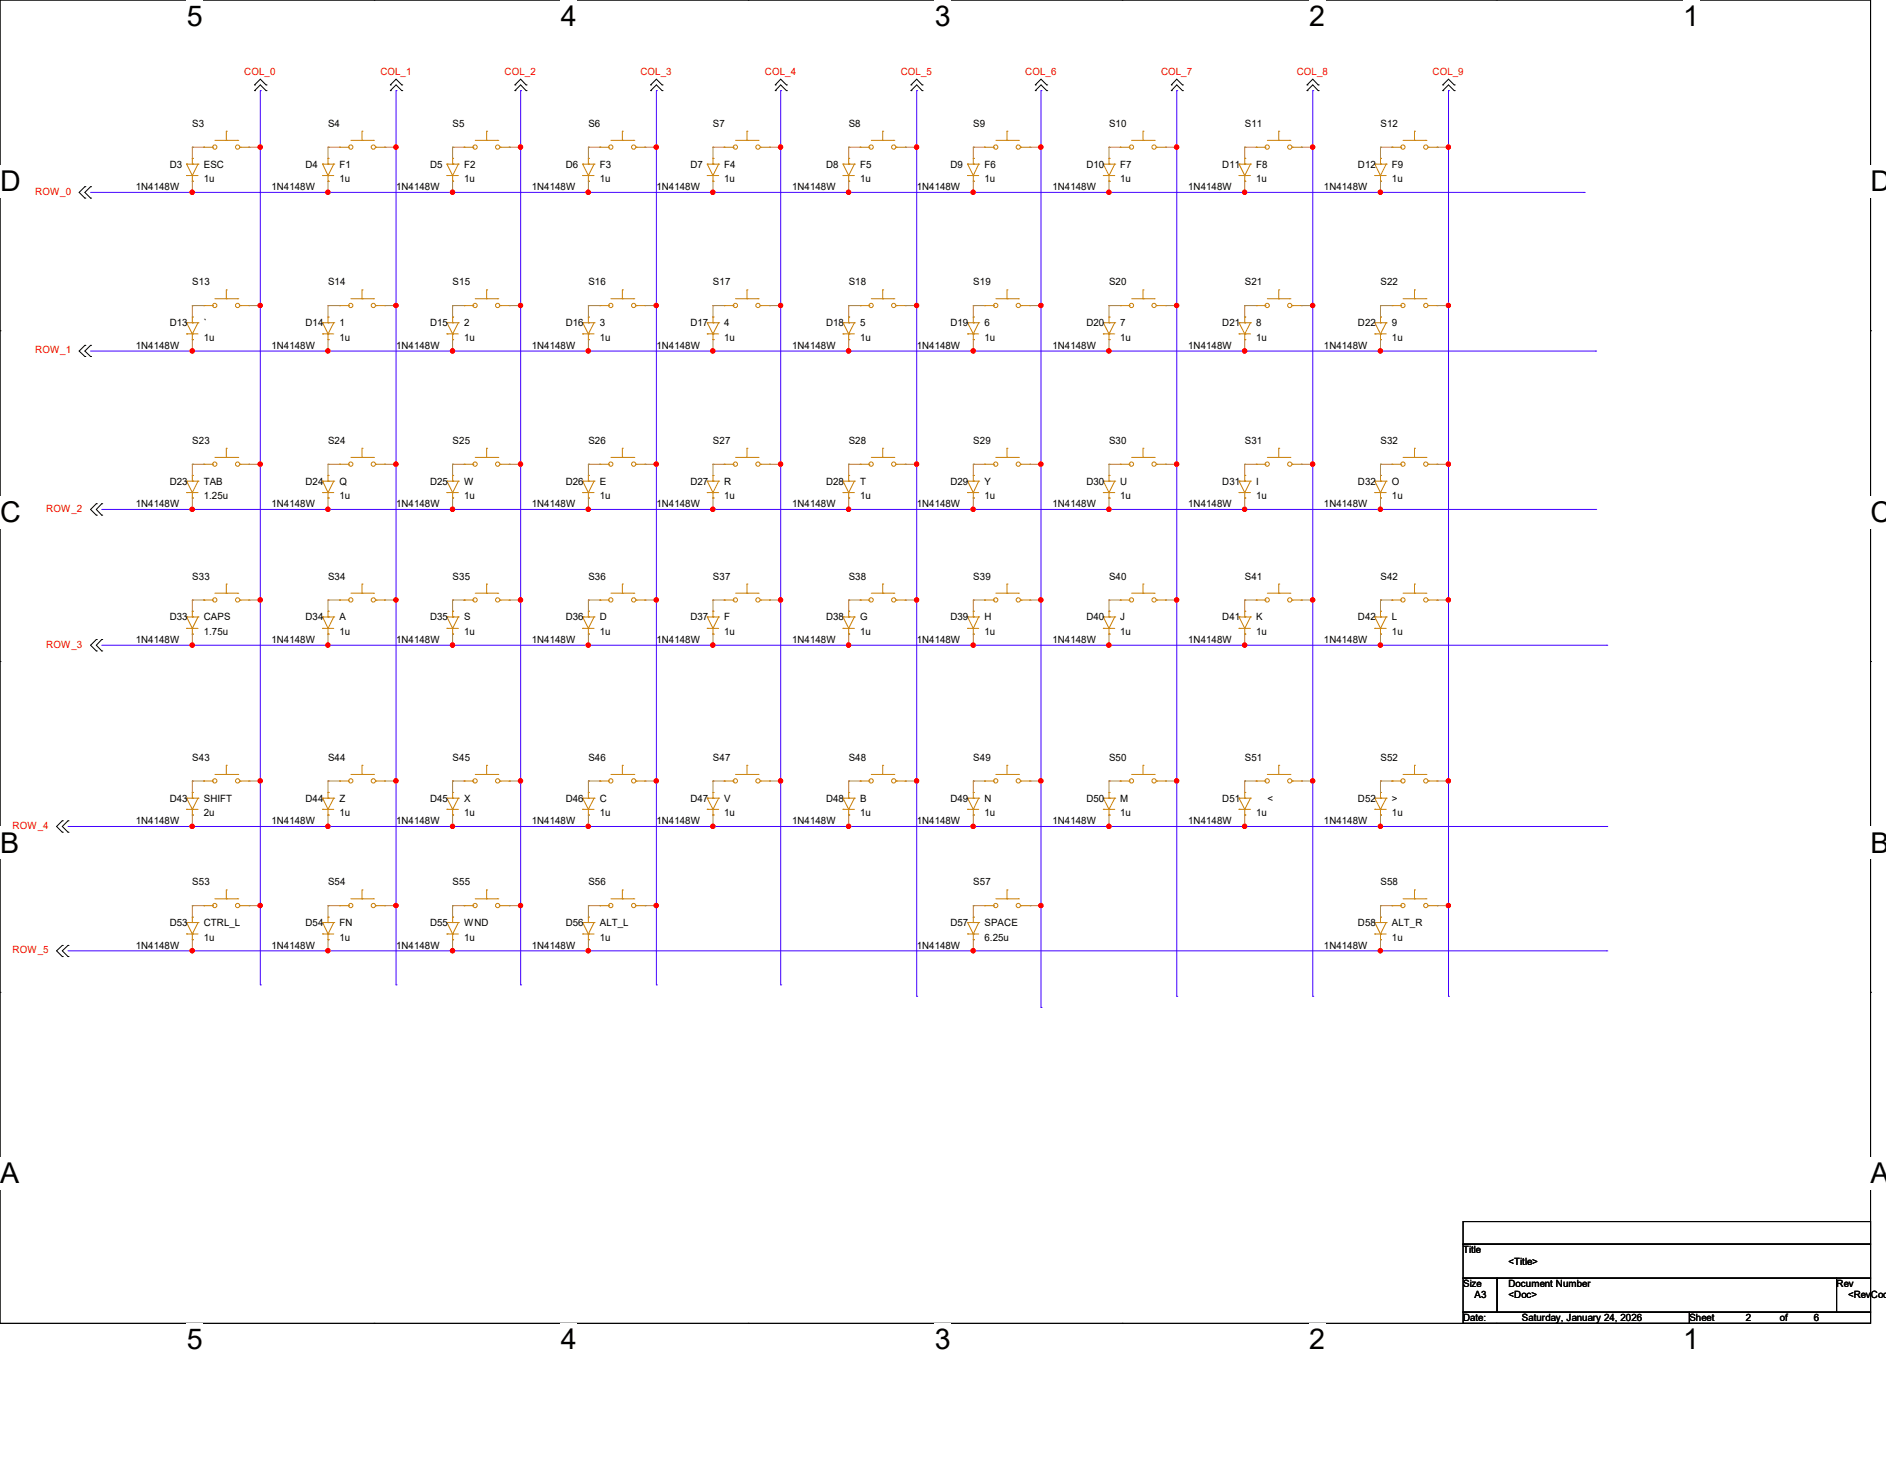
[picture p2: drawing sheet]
<svg xmlns="http://www.w3.org/2000/svg" width="279mm" height="216mm" viewBox="0 0 279 216" stroke-linecap="round" stroke-linejoin="round" font-family="sans-serif">
<defs><g id="words">
<g font-size="4.2">
<text x="27.7" y="3.8">5</text>
<text x="83.1" y="3.8">4</text>
<text x="138.5" y="3.8">3</text>
<text x="193.9" y="3.8">2</text>
<text x="249.3" y="3.8">1</text>
<text x="0" y="28.3">D</text>
<text x="277.1" y="28.3">D</text>
<text x="0" y="77.3">C</text>
<text x="277.1" y="77.3">C</text>
<text x="0" y="126.2">B</text>
<text x="277.1" y="126.2">B</text>
<text x="0" y="175.2">A</text>
<text x="277.1" y="175.2">A</text>
<text x="27.7" y="199.8">5</text>
<text x="83.1" y="199.8">4</text>
<text x="138.5" y="199.8">3</text>
<text x="193.9" y="199.8">2</text>
<text x="249.3" y="199.8">1</text>
</g>
<g font-size="1.5" fill="#f00">
<text x="36.2" y="11.1">COL_0</text>
<text x="56.3" y="11.1">COL_1</text>
<text x="74.8" y="11.1">COL_2</text>
<text x="94.9" y="11.1">COL_3</text>
<text x="113.3" y="11.1">COL_4</text>
<text x="133.4" y="11.1">COL_5</text>
<text x="151.9" y="11.1">COL_6</text>
<text x="172" y="11.1">COL_7</text>
<text x="192.1" y="11.1">COL_8</text>
<text x="212.2" y="11.1">COL_9</text>
<text x="5.2" y="28.8">ROW_0</text>
<text x="5.2" y="52.3">ROW_1</text>
<text x="6.9" y="75.8">ROW_2</text>
<text x="6.9" y="95.9">ROW_3</text>
<text x="1.9" y="122.7">ROW_4</text>
<text x="1.9" y="141.2">ROW_5</text>
</g>
<g font-size="1.5">
<text x="28.5" y="18.8">S3</text>
<text x="48.6" y="18.8">S4</text>
<text x="67.1" y="18.8">S5</text>
<text x="87.2" y="18.8">S6</text>
<text x="105.6" y="18.8">S7</text>
<text x="125.7" y="18.8">S8</text>
<text x="144.2" y="18.8">S9</text>
<text x="164.3" y="18.8">S10</text>
<text x="184.4" y="18.8">S11</text>
<text x="204.5" y="18.8">S12</text>
<text x="20.1" y="28.2">1N4148W</text>
<text x="25.1" y="24.8">D3</text>
<text x="30.2" y="24.8">ESC</text>
<text x="30.2" y="27">1u</text>
<text x="40.2" y="28.2">1N4148W</text>
<text x="45.3" y="24.8">D4</text>
<text x="50.3" y="24.8">F1</text>
<text x="50.3" y="27">1u</text>
<text x="58.7" y="28.2">1N4148W</text>
<text x="63.7" y="24.8">D5</text>
<text x="68.7" y="24.8">F2</text>
<text x="68.7" y="27">1u</text>
<text x="78.8" y="28.2">1N4148W</text>
<text x="83.8" y="24.8">D6</text>
<text x="88.9" y="24.8">F3</text>
<text x="88.9" y="27">1u</text>
<text x="97.2" y="28.2">1N4148W</text>
<text x="102.3" y="24.8">D7</text>
<text x="107.3" y="24.8">F4</text>
<text x="107.3" y="27">1u</text>
<text x="117.3" y="28.2">1N4148W</text>
<text x="122.4" y="24.8">D8</text>
<text x="127.4" y="24.8">F5</text>
<text x="127.4" y="27">1u</text>
<text x="135.8" y="28.2">1N4148W</text>
<text x="140.8" y="24.8">D9</text>
<text x="145.8" y="24.8">F6</text>
<text x="145.8" y="27">1u</text>
<text x="155.9" y="28.2">1N4148W</text>
<text x="161" y="24.8">D10</text>
<text x="165.9" y="24.8">F7</text>
<text x="165.9" y="27">1u</text>
<text x="176" y="28.2">1N4148W</text>
<text x="181.1" y="24.8">D11</text>
<text x="186.1" y="24.8">F8</text>
<text x="186.1" y="27">1u</text>
<text x="196.1" y="28.2">1N4148W</text>
<text x="201.2" y="24.8">D12</text>
<text x="206.2" y="24.8">F9</text>
<text x="206.2" y="27">1u</text>
<text x="28.5" y="42.2">S13</text>
<text x="48.6" y="42.2">S14</text>
<text x="67.1" y="42.2">S15</text>
<text x="87.2" y="42.2">S16</text>
<text x="105.6" y="42.2">S17</text>
<text x="125.7" y="42.2">S18</text>
<text x="144.2" y="42.2">S19</text>
<text x="164.3" y="42.2">S20</text>
<text x="184.4" y="42.2">S21</text>
<text x="204.5" y="42.2">S22</text>
<text x="20.1" y="51.6">1N4148W</text>
<text x="25.1" y="48.3">D13</text>
<text x="30.2" y="48.3">`</text>
<text x="30.2" y="50.5">1u</text>
<text x="40.2" y="51.6">1N4148W</text>
<text x="45.3" y="48.3">D14</text>
<text x="50.3" y="48.3">1</text>
<text x="50.3" y="50.5">1u</text>
<text x="58.7" y="51.6">1N4148W</text>
<text x="63.7" y="48.3">D15</text>
<text x="68.7" y="48.3">2</text>
<text x="68.7" y="50.5">1u</text>
<text x="78.8" y="51.6">1N4148W</text>
<text x="83.8" y="48.3">D16</text>
<text x="88.9" y="48.3">3</text>
<text x="88.9" y="50.5">1u</text>
<text x="97.2" y="51.6">1N4148W</text>
<text x="102.3" y="48.3">D17</text>
<text x="107.3" y="48.3">4</text>
<text x="107.3" y="50.5">1u</text>
<text x="117.3" y="51.6">1N4148W</text>
<text x="122.4" y="48.3">D18</text>
<text x="127.4" y="48.3">5</text>
<text x="127.4" y="50.5">1u</text>
<text x="135.8" y="51.6">1N4148W</text>
<text x="140.8" y="48.3">D19</text>
<text x="145.8" y="48.3">6</text>
<text x="145.8" y="50.5">1u</text>
<text x="155.9" y="51.6">1N4148W</text>
<text x="161" y="48.3">D20</text>
<text x="165.9" y="48.3">7</text>
<text x="165.9" y="50.5">1u</text>
<text x="176" y="51.6">1N4148W</text>
<text x="181.1" y="48.3">D21</text>
<text x="186.1" y="48.3">8</text>
<text x="186.1" y="50.5">1u</text>
<text x="196.1" y="51.6">1N4148W</text>
<text x="201.2" y="48.3">D22</text>
<text x="206.2" y="48.3">9</text>
<text x="206.2" y="50.5">1u</text>
<text x="28.5" y="65.7">S23</text>
<text x="48.6" y="65.7">S24</text>
<text x="67.1" y="65.7">S25</text>
<text x="87.2" y="65.7">S26</text>
<text x="105.6" y="65.7">S27</text>
<text x="125.7" y="65.7">S28</text>
<text x="144.2" y="65.7">S29</text>
<text x="164.3" y="65.7">S30</text>
<text x="184.4" y="65.7">S31</text>
<text x="204.5" y="65.7">S32</text>
<text x="25.1" y="71.8">D23</text>
<text x="30.2" y="71.8">TAB</text>
<text x="45.3" y="71.8">D24</text>
<text x="50.3" y="71.8">Q</text>
<text x="63.7" y="71.8">D25</text>
<text x="68.7" y="71.8">W</text>
<text x="83.8" y="71.8">D26</text>
<text x="88.9" y="71.8">E</text>
<text x="102.3" y="71.8">D27</text>
<text x="107.3" y="71.8">R</text>
<text x="122.4" y="71.8">D28</text>
<text x="127.4" y="71.8">T</text>
<text x="140.8" y="71.8">D29</text>
<text x="145.8" y="71.8">Y</text>
<text x="161" y="71.8">D30</text>
<text x="165.9" y="71.8">U</text>
<text x="181.1" y="71.8">D31</text>
<text x="186.1" y="71.8">I</text>
<text x="201.2" y="71.8">D32</text>
<text x="206.2" y="71.8">O</text>
<text x="20.1" y="75.1">1N4148W</text>
<text x="30.2" y="74">1.25u</text>
<text x="40.2" y="75.1">1N4148W</text>
<text x="50.3" y="74">1u</text>
<text x="58.7" y="75.1">1N4148W</text>
<text x="68.7" y="74">1u</text>
<text x="78.8" y="75.1">1N4148W</text>
<text x="88.9" y="74">1u</text>
<text x="97.2" y="75.1">1N4148W</text>
<text x="107.3" y="74">1u</text>
<text x="117.3" y="75.1">1N4148W</text>
<text x="127.4" y="74">1u</text>
<text x="135.8" y="75.1">1N4148W</text>
<text x="145.8" y="74">1u</text>
<text x="155.9" y="75.1">1N4148W</text>
<text x="165.9" y="74">1u</text>
<text x="176" y="75.1">1N4148W</text>
<text x="186.1" y="74">1u</text>
<text x="196.1" y="75.1">1N4148W</text>
<text x="206.2" y="74">1u</text>
<text x="28.5" y="85.9">S33</text>
<text x="48.6" y="85.9">S34</text>
<text x="67.1" y="85.9">S35</text>
<text x="87.2" y="85.9">S36</text>
<text x="105.6" y="85.9">S37</text>
<text x="125.7" y="85.9">S38</text>
<text x="144.2" y="85.9">S39</text>
<text x="164.3" y="85.9">S40</text>
<text x="184.4" y="85.9">S41</text>
<text x="204.5" y="85.9">S42</text>
<text x="20.1" y="95.3">1N4148W</text>
<text x="25.1" y="91.9">D33</text>
<text x="30.2" y="91.9">CAPS</text>
<text x="30.2" y="94.1">1.75u</text>
<text x="40.2" y="95.3">1N4148W</text>
<text x="45.3" y="91.9">D34</text>
<text x="50.3" y="91.9">A</text>
<text x="50.3" y="94.1">1u</text>
<text x="58.7" y="95.3">1N4148W</text>
<text x="63.7" y="91.9">D35</text>
<text x="68.7" y="91.9">S</text>
<text x="68.7" y="94.1">1u</text>
<text x="78.8" y="95.3">1N4148W</text>
<text x="83.8" y="91.9">D36</text>
<text x="88.9" y="91.9">D</text>
<text x="88.9" y="94.1">1u</text>
<text x="97.2" y="95.3">1N4148W</text>
<text x="102.3" y="91.9">D37</text>
<text x="107.3" y="91.9">F</text>
<text x="107.3" y="94.1">1u</text>
<text x="117.3" y="95.3">1N4148W</text>
<text x="122.4" y="91.9">D38</text>
<text x="127.4" y="91.9">G</text>
<text x="127.4" y="94.1">1u</text>
<text x="135.8" y="95.3">1N4148W</text>
<text x="140.8" y="91.9">D39</text>
<text x="145.8" y="91.9">H</text>
<text x="145.8" y="94.1">1u</text>
<text x="155.9" y="95.3">1N4148W</text>
<text x="161" y="91.9">D40</text>
<text x="165.9" y="91.9">J</text>
<text x="165.9" y="94.1">1u</text>
<text x="176" y="95.3">1N4148W</text>
<text x="181.1" y="91.9">D41</text>
<text x="186.1" y="91.9">K</text>
<text x="186.1" y="94.1">1u</text>
<text x="196.1" y="95.3">1N4148W</text>
<text x="201.2" y="91.9">D42</text>
<text x="206.2" y="91.9">L</text>
<text x="206.2" y="94.1">1u</text>
<text x="28.5" y="112.7">S43</text>
<text x="48.6" y="112.7">S44</text>
<text x="67.1" y="112.7">S45</text>
<text x="87.2" y="112.7">S46</text>
<text x="105.6" y="112.7">S47</text>
<text x="125.7" y="112.7">S48</text>
<text x="144.2" y="112.7">S49</text>
<text x="164.3" y="112.7">S50</text>
<text x="184.4" y="112.7">S51</text>
<text x="204.5" y="112.7">S52</text>
<text x="25.1" y="118.7">D43</text>
<text x="30.2" y="118.7">SHIFT</text>
<text x="45.3" y="118.7">D44</text>
<text x="50.3" y="118.7">Z</text>
<text x="63.7" y="118.7">D45</text>
<text x="68.7" y="118.7">X</text>
<text x="83.8" y="118.7">D46</text>
<text x="88.9" y="118.7">C</text>
<text x="102.3" y="118.7">D47</text>
<text x="107.3" y="118.7">V</text>
<text x="122.4" y="118.7">D48</text>
<text x="127.4" y="118.7">B</text>
<text x="140.8" y="118.7">D49</text>
<text x="145.8" y="118.7">N</text>
<text x="161" y="118.7">D50</text>
<text x="165.9" y="118.7">M</text>
<text x="181.1" y="118.7">D51</text>
<text x="187.7" y="118.7">&lt;</text>
<text x="201.2" y="118.7">D52</text>
<text x="206.2" y="118.7">&gt;</text>
<text x="20.1" y="122">1N4148W</text>
<text x="30.2" y="120.9">2u</text>
<text x="40.2" y="122">1N4148W</text>
<text x="50.3" y="120.9">1u</text>
<text x="58.7" y="122">1N4148W</text>
<text x="68.7" y="120.9">1u</text>
<text x="78.8" y="122">1N4148W</text>
<text x="88.9" y="120.9">1u</text>
<text x="97.2" y="122">1N4148W</text>
<text x="107.3" y="120.9">1u</text>
<text x="117.3" y="122">1N4148W</text>
<text x="127.4" y="120.9">1u</text>
<text x="135.8" y="122">1N4148W</text>
<text x="145.8" y="120.9">1u</text>
<text x="155.9" y="122">1N4148W</text>
<text x="165.9" y="120.9">1u</text>
<text x="176" y="122">1N4148W</text>
<text x="186.1" y="120.9">1u</text>
<text x="196.1" y="122">1N4148W</text>
<text x="206.2" y="120.9">1u</text>
<text x="28.5" y="131.1">S53</text>
<text x="48.6" y="131.1">S54</text>
<text x="67.1" y="131.1">S55</text>
<text x="87.2" y="131.1">S56</text>
<text x="144.2" y="131.1">S57</text>
<text x="204.5" y="131.1">S58</text>
<text x="25.1" y="137.2">D53</text>
<text x="30.2" y="137.2">CTRL_L</text>
<text x="45.3" y="137.2">D54</text>
<text x="50.3" y="137.2">FN</text>
<text x="63.7" y="137.2">D55</text>
<text x="68.7" y="137.2">WND</text>
<text x="83.8" y="137.2">D56</text>
<text x="88.9" y="137.2">ALT_L</text>
<text x="140.8" y="137.2">D57</text>
<text x="145.8" y="137.2">SPACE</text>
<text x="201.2" y="137.2">D58</text>
<text x="206.2" y="137.2">ALT_R</text>
<text x="20.1" y="140.5">1N4148W</text>
<text x="30.2" y="139.3">1u</text>
<text x="40.2" y="140.5">1N4148W</text>
<text x="50.3" y="139.3">1u</text>
<text x="58.7" y="140.5">1N4148W</text>
<text x="68.7" y="139.3">1u</text>
<text x="78.8" y="140.5">1N4148W</text>
<text x="88.9" y="139.3">1u</text>
<text x="135.8" y="140.5">1N4148W</text>
<text x="145.8" y="139.3">6.25u</text>
<text x="196.1" y="140.5">1N4148W</text>
<text x="206.2" y="139.3">1u</text>
<text x="216.7" y="185.6">Title</text>
<text x="216.7" y="190.6">Size</text>
<text x="223.5" y="187.3">&lt;Title&gt;</text>
<text x="223.5" y="190.6">Document Number</text>
<text x="272.1" y="190.6">Rev</text>
<text x="216.7" y="195.7">Date:</text>
<text x="218.4" y="192.3">A3</text>
<text x="223.5" y="192.3">&lt;Doc&gt;</text>
<text x="225.5" y="195.7">Saturday, January 24, 2026</text>
<text x="250.3" y="195.7">Sheet</text>
<text x="258.7" y="195.7">2</text>
<text x="263.7" y="195.7">of</text>
<text x="268.7" y="195.7">6</text>
<text x="273.8" y="192.3">&lt;RevCode</text>
</g>
</g></defs>
<path d="M0 0h277.1v196h-277.1z" fill="none" stroke="#000" stroke-width=".15"/>
<g fill="#fff">
<path d="M27.7 0h2.4v4.7h-2.4z"/>
<path d="M27.7 196h2.4v4.7h-2.4z"/>
</g>
<path d="M55.4 0h.1M55.4 196h.1" fill="none" stroke="#000" stroke-width=".15"/>
<g fill="#fff">
<path d="M83.1 0h2.4v4.7h-2.4z"/>
<path d="M83.1 196h2.4v4.7h-2.4z"/>
</g>
<path d="M110.8 0h.1M110.8 196h.1" fill="none" stroke="#000" stroke-width=".15"/>
<g fill="#fff">
<path d="M138.5 0h2.4v4.7h-2.4z"/>
<path d="M138.5 196h2.4v4.7h-2.4z"/>
</g>
<path d="M166.2 0h.1M166.2 196h.1" fill="none" stroke="#000" stroke-width=".15"/>
<g fill="#fff">
<path d="M193.9 0h2.4v4.7h-2.4z"/>
<path d="M193.9 196h2.4v4.7h-2.4z"/>
</g>
<path d="M221.7 0h.1M221.7 196h.1" fill="none" stroke="#000" stroke-width=".15"/>
<g fill="#fff">
<path d="M249.3 0h2.4v4.7h-2.4z"/>
<path d="M249.3 196h2.4v4.7h-2.4z"/>
<path d="M0 24.5h3v4.7h-3z"/>
<path d="M277.1 24.5h2.3v4.7h-2.3z"/>
<path d="M0 73.4h3v4.8h-3z"/>
<path d="M277.1 73.4h2.3v4.8h-2.3z"/>
</g>
<path d="M0 49h.1M277.1 49h.1" fill="none" stroke="#000" stroke-width=".15"/>
<g fill="#fff">
<path d="M0 122.4h2.8v4.8h-2.8z"/>
<path d="M277.1 122.4h2.3v4.8h-2.3z"/>
</g>
<path d="M0 98h.1M277.1 98h.1" fill="none" stroke="#000" stroke-width=".15"/>
<g fill="#fff">
<path d="M0 171.4h2.8v4.7h-2.8z"/>
<path d="M277 171.4h2.4v4.7h-2.4z"/>
</g>
<g fill="none" stroke="#000" stroke-width=".15">
<path d="M37.7 12.6h.1M37.7 13.4h.1M37.7 12.6l.9-.9 .8 .9M37.7 13.4l.9-.8 .8 .8M39.4 12.6h.1M39.4 13.4h.1M57.8 12.6h.1M57.8 13.4h.1M57.8 12.6l.9-.9 .8 .9M57.8 13.4l.9-.8 .8 .8M59.5 12.6h.1M59.5 13.4h.1"/>
<path d="M76.3 12.6h.1M76.3 13.4h.1M76.3 12.6l.8-.9 .8 .9M76.3 13.4l.8-.8 .8 .8M77.9 12.6h.1M77.9 13.4h.1M96.4 12.6h.1M96.4 13.4h.1M96.4 12.6l.8-.9 .9 .9M96.4 13.4l.8-.8 .9 .8M98.1 12.6h.1M98.1 13.4h.1"/>
<path d="M114.9 12.6h.1M114.9 13.4h.1M114.9 12.6l.8-.9 .8 .9M114.9 13.4l.8-.8 .8 .8M116.5 12.6h.1M116.5 13.4h.1M135 12.6h.1M135 13.4h.1M135 12.6l.8-.9 .8 .9M135 13.4l.8-.8 .8 .8M136.6 12.6h.1M136.6 13.4h.1"/>
<path d="M153.4 12.6h.1M153.4 13.4h.1M153.4 12.6l.8-.9 .9 .9M153.4 13.4l.8-.8 .9 .8M155.1 12.6h.1M155.1 13.4h.1M173.5 12.6h.1M173.5 13.4h.1M173.5 12.6l.8-.9 .9 .9M173.5 13.4l.8-.8 .9 .8M175.2 12.6h.1M175.2 13.4h.1"/>
<path d="M193.6 12.6h.1M193.6 13.4h.1M193.6 12.6l.9-.9 .8 .9M193.6 13.4l.9-.8 .8 .8M195.3 12.6h.1M195.3 13.4h.1M213.7 12.6h.1M213.7 13.4h.1M213.7 12.6l.9-.9 .8 .9M213.7 13.4l.9-.8 .8 .8M215.4 12.6h.1M215.4 13.4h.1"/>
<path d="M12.6 27.6h.1M12.6 29.3h.1M12.6 27.6l-.9 .9 .9 .8M13.4 27.6h.1M13.4 29.3h.1M13.4 27.6l-.8 .9 .8 .8M12.6 51.1h.1M12.6 52.8h.1M12.6 51.1l-.9 .9 .9 .8M13.4 51.1h.1M13.4 52.8h.1M13.4 51.1l-.8 .9 .8 .8"/>
<path d="M14.3 74.6h.1M14.3 76.3h.1M14.3 74.6l-.9 .8 .9 .9M15.1 74.6h.1M15.1 76.3h.1M15.1 74.6l-.8 .8 .8 .9M14.3 94.7h.1M14.3 96.4h.1M14.3 94.7l-.9 .8 .9 .9M15.1 94.7h.1M15.1 96.4h.1M15.1 94.7l-.8 .8 .8 .9"/>
<path d="M9.2 121.5h.1M9.2 123.2h.1M9.2 140h.1M9.2 121.5l-.8 .9 .8 .8M9.2 140l-.8 .8 .8 .8M10.1 121.5h.1M10.1 123.2h.1M10.1 140h.1M10.1 121.5l-.9 .9 .9 .8M10.1 140l-.9 .8 .9 .8M0 146.9h.1M9.2 141.6h.1"/>
<path d="M10.1 141.6h.1M277.1 146.9h.1M216.7 180.9h60.4v3.3h-60.4zM216.7 184.2h60.4v5.1h-60.4zM216.7 189.3h5.1v5h-5.1zM216.7 194.3h33.6v1.7h-33.6zM221.8 189.3h50.3v5h-50.3zM250.3 194.3h26.8v1.7h-26.8zM272.1 189.3h5v5h-5z"/>
</g>
<g fill="none" stroke="#cc8006" stroke-width=".15">
<path d="M33.5 19.4h.1M33.5 19.4v1.4M53.6 19.4h.1M53.6 19.4v1.4M72.1 19.4h.1M72.1 19.4v1.4M92.2 19.4h.1M92.2 19.4v1.4M110.7 19.4h.1M110.7 19.4v1.4M130.8 19.4h.1M130.8 19.4v1.4"/>
<path d="M149.2 19.4h.1M149.2 19.4v1.4M169.3 19.4h.1M169.3 19.4v1.4M189.4 19.4h.1M189.4 19.4v1.4M209.5 19.4h.1M209.5 19.4v1.4M27.6 24.3h.1M27.6 26h.1M27.6 26h1.7M27.6 24.3h1.7"/>
<path d="M27.6 24.3l.9 1.7M28.5 26h.1M28.5 24.3h.1M28.5 26.8h.1M28.5 23.5h.1M28.5 23.5v.8M28.5 26v.8M29.3 24.3h.1M29.3 24.3l-.8 1.7M30.2 21.8h.1M30.2 21.8h1.3M31.5 21.8h.1"/>
<path d="M31.8 20.8h3.4M33.5 20.8h.1M35.2 20.8h.1M35.6 21.8h.1M35.6 21.8h1.3M36.9 21.8h.1M47.8 24.3h.1M47.8 26h.1M47.8 26h1.6M47.8 24.3h1.6M47.8 24.3l.8 1.7M48.6 26h.1"/>
<path d="M48.6 24.3h.1M48.6 26.8h.1M48.6 23.5h.1M48.6 23.5v.8M48.6 26v.8M49.4 24.3h.1M49.4 24.3l-.8 1.7M50.3 21.8h.1M50.3 21.8h1.3M51.6 21.8h.1M52 20.8h3.3M53.6 20.8h.1"/>
<path d="M55.3 20.8h.1M55.7 21.8h.1M55.7 21.8h1.3M57 21.8h.1M66.2 24.3h.1M66.2 26h.1M66.2 26h1.7M66.2 24.3h1.7M66.2 24.3l.9 1.7M67.1 26h.1M67.1 24.3h.1M67.1 26.8h.1"/>
<path d="M67.1 23.5h.1M67.1 23.5v.8M67.1 26v.8M67.9 24.3h.1M67.9 24.3l-.8 1.7M68.7 21.8h.1M68.7 21.8h1.4M70.1 21.8h.1M70.4 20.8h3.3M72.1 20.8h.1M73.7 20.8h.1M74.1 21.8h.1"/>
<path d="M74.1 21.8h1.3M75.4 21.8h.1M86.3 24.3h.1M86.3 26h.1M86.3 26h1.7M86.3 24.3h1.7M86.3 24.3l.9 1.7M87.2 26h.1M87.2 24.3h.1M87.2 26.8h.1M87.2 23.5h.1M87.2 23.5v.8"/>
<path d="M87.2 26v.8M88 24.3h.1M88 24.3l-.8 1.7M88.9 21.8h.1M88.9 21.8h1.3M90.2 21.8h.1M90.5 20.8h3.4M92.2 20.8h.1M93.9 20.8h.1M94.2 21.8h.1M94.2 21.8h1.3M95.5 21.8h.1"/>
<path d="M104.8 24.3h.1M104.8 26h.1M104.8 26h1.7M104.8 24.3h1.7M104.8 24.3l.8 1.7M105.6 26h.1M105.6 24.3h.1M105.6 26.8h.1M105.6 23.5h.1M105.6 23.5v.8M105.6 26v.8M106.5 24.3h.1"/>
<path d="M106.5 24.3l-.9 1.7M107.3 21.8h.1M107.3 21.8h1.3M108.6 21.8h.1M109 20.8h3.3M110.7 20.8h.1M112.3 20.8h.1M112.6 21.8h.1M112.6 21.8h1.4M114 21.8h.1M124.9 24.3h.1M124.9 26h.1"/>
<path d="M124.9 26h1.7M124.9 24.3h1.7M124.9 24.3l.8 1.7M125.7 26h.1M125.7 24.3h.1M125.7 26.8h.1M125.7 23.5h.1M125.7 23.5v.8M125.7 26v.8M126.6 24.3h.1M126.6 24.3l-.9 1.7M127.4 21.8h.1"/>
<path d="M127.4 21.8h1.3M128.7 21.8h.1M129.1 20.8h3.3M130.8 20.8h.1M132.4 20.8h.1M132.8 21.8h.1M132.8 21.8h1.3M134.1 21.8h.1M143.3 24.3h.1M143.3 26h.1M143.3 26h1.7M143.3 24.3h1.7"/>
<path d="M143.3 24.3l.9 1.7M144.2 26h.1M144.2 24.3h.1M144.2 26.8h.1M144.2 23.5h.1M144.2 23.5v.8M144.2 26v.8M145 24.3h.1M145 24.3l-.8 1.7M145.8 21.8h.1M145.8 21.8h1.4M147.2 21.8h.1"/>
<path d="M147.5 20.8h3.4M149.2 20.8h.1M150.9 20.8h.1M151.2 21.8h.1M151.2 21.8h1.4M152.6 21.8h.1M163.4 24.3h.1M163.4 26h.1M163.4 24.3l.9 1.7M163.4 26h1.7M163.4 24.3h1.7M164.3 26h.1"/>
<path d="M164.3 24.3h.1M164.3 26.8h.1M164.3 23.5h.1M164.3 23.5v.8M164.3 26v.8M165.1 24.3h.1M165.1 24.3l-.8 1.7M165.9 21.8h.1M165.9 21.8h1.4M167.3 21.8h.1M167.6 20.8h3.4M169.3 20.8h.1"/>
<path d="M171 20.8h.1M171.3 21.8h.1M171.3 21.8h1.4M172.7 21.8h.1M183.6 24.3h.1M183.6 26h.1M183.6 26h1.7M183.6 24.3h1.7M183.6 24.3l.8 1.7M184.4 26h.1M184.4 24.3h.1M184.4 26.8h.1"/>
<path d="M184.4 23.5h.1M184.4 23.5v.8M184.4 26v.8M185.3 24.3h.1M185.3 24.3l-.9 1.7M186.1 21.8h.1M186.1 21.8h1.3M187.4 21.8h.1M187.7 20.8h3.4M189.4 20.8h.1M191.1 20.8h.1M191.4 21.8h.1"/>
<path d="M191.4 21.8h1.4M192.8 21.8h.1M203.7 24.3h.1M203.7 26h.1M203.7 26h1.7M203.7 24.3h1.7M203.7 24.3l.8 1.7M204.5 26h.1M204.5 24.3h.1M204.5 26.8h.1M204.5 23.5h.1M204.5 23.5v.8"/>
<path d="M204.5 26v.8M205.4 24.3h.1M205.4 24.3l-.9 1.7M206.2 21.8h.1M206.2 21.8h1.3M207.5 21.8h.1M207.9 20.8h3.3M209.5 20.8h.1M211.2 20.8h.1M211.6 21.8h.1M211.6 21.8h1.3M212.9 21.8h.1"/>
<path d="M27.6 47.8h.1M27.6 49.4h.1M27.6 49.4h1.7M27.6 47.8h1.7M27.6 47.8l.9 1.6M28.5 49.4h.1M28.5 47.8h.1M28.5 50.3h.1M28.5 46.9h.1M28.5 46.9v.9M28.5 49.4v.9M29.3 47.8h.1"/>
<path d="M29.3 47.8l-.8 1.6M30.2 45.3h.1M30.2 45.3h1.3M31.5 45.3h.1M31.8 44.2h3.4M33.5 44.2h.1M33.5 42.9h.1M33.5 42.9v1.3M35.2 44.2h.1M35.6 45.3h.1M35.6 45.3h1.3M36.9 45.3h.1"/>
<path d="M47.8 47.8h.1M47.8 49.4h.1M47.8 49.4h1.6M47.8 47.8h1.6M47.8 47.8l.8 1.6M48.6 49.4h.1M48.6 47.8h.1M48.6 50.3h.1M48.6 46.9h.1M48.6 46.9v.9M48.6 49.4v.9M49.4 47.8h.1"/>
<path d="M49.4 47.8l-.8 1.6M50.3 45.3h.1M50.3 45.3h1.3M51.6 45.3h.1M52 44.2h3.3M53.6 44.2h.1M53.6 42.9h.1M53.6 42.9v1.3M55.3 44.2h.1M55.7 45.3h.1M55.7 45.3h1.3M57 45.3h.1"/>
<path d="M66.2 47.8h.1M66.2 49.4h.1M66.2 49.4h1.7M66.2 47.8h1.7M66.2 47.8l.9 1.6M67.1 49.4h.1M67.1 47.8h.1M67.1 50.3h.1M67.1 46.9h.1M67.1 46.9v.9M67.1 49.4v.9M67.9 47.8h.1"/>
<path d="M67.9 47.8l-.8 1.6M68.7 45.3h.1M68.7 45.3h1.4M70.1 45.3h.1M70.4 44.2h3.3M72.1 44.2h.1M72.1 42.9h.1M72.1 42.9v1.3M73.7 44.2h.1M74.1 45.3h.1M74.1 45.3h1.3M75.4 45.3h.1"/>
<path d="M86.3 47.8h.1M86.3 49.4h.1M86.3 49.4h1.7M86.3 47.8h1.7M86.3 47.8l.9 1.6M87.2 49.4h.1M87.2 47.8h.1M87.2 50.3h.1M87.2 46.9h.1M87.2 46.9v.9M87.2 49.4v.9M88 47.8h.1"/>
<path d="M88 47.8l-.8 1.6M88.9 45.3h.1M88.9 45.3h1.3M90.2 45.3h.1M90.5 44.2h3.4M92.2 44.2h.1M92.2 42.9h.1M92.2 42.9v1.3M93.9 44.2h.1M94.2 45.3h.1M94.2 45.3h1.3M95.5 45.3h.1"/>
<path d="M104.8 47.8h.1M104.8 49.4h.1M104.8 49.4h1.7M104.8 47.8h1.7M104.8 47.8l.8 1.6M105.6 49.4h.1M105.6 47.8h.1M105.6 50.3h.1M105.6 46.9h.1M105.6 46.9v.9M105.6 49.4v.9M106.5 47.8h.1"/>
<path d="M106.5 47.8l-.9 1.6M107.3 45.3h.1M107.3 45.3h1.3M108.6 45.3h.1M109 44.2h3.3M110.7 44.2h.1M110.7 42.9h.1M110.7 42.9v1.3M112.3 44.2h.1M112.6 45.3h.1M112.6 45.3h1.4M114 45.3h.1"/>
<path d="M124.9 47.8h.1M124.9 49.4h.1M124.9 49.4h1.7M124.9 47.8h1.7M124.9 47.8l.8 1.6M125.7 49.4h.1M125.7 47.8h.1M125.7 50.3h.1M125.7 46.9h.1M125.7 46.9v.9M125.7 49.4v.9M126.6 47.8h.1"/>
<path d="M126.6 47.8l-.9 1.6M127.4 45.3h.1M127.4 45.3h1.3M128.7 45.3h.1M129.1 44.2h3.3M130.8 44.2h.1M130.8 42.9h.1M130.8 42.9v1.3M132.4 44.2h.1M132.8 45.3h.1M132.8 45.3h1.3M134.1 45.3h.1"/>
<path d="M143.3 47.8h.1M143.3 49.4h.1M143.3 49.4h1.7M143.3 47.8h1.7M143.3 47.8l.9 1.6M144.2 49.4h.1M144.2 47.8h.1M144.2 50.3h.1M144.2 46.9h.1M144.2 46.9v.9M144.2 49.4v.9M145 47.8h.1"/>
<path d="M145 47.8l-.8 1.6M145.8 45.3h.1M145.8 45.3h1.4M147.2 45.3h.1M147.5 44.2h3.4M149.2 44.2h.1M149.2 42.9h.1M149.2 42.9v1.3M150.9 44.2h.1M151.2 45.3h.1M151.2 45.3h1.4M152.6 45.3h.1"/>
<path d="M163.4 47.8h.1M163.4 49.4h.1M163.4 49.4h1.7M163.4 47.8h1.7M163.4 47.8l.9 1.6M164.3 49.4h.1M164.3 47.8h.1M164.3 50.3h.1M164.3 46.9h.1M164.3 46.9v.9M164.3 49.4v.9M165.1 47.8h.1"/>
<path d="M165.1 47.8l-.8 1.6M165.9 45.3h.1M165.9 45.3h1.4M167.3 45.3h.1M167.6 44.2h3.4M169.3 44.2h.1M169.3 42.9h.1M169.3 42.9v1.3M171 44.2h.1M171.3 45.3h.1M171.3 45.3h1.4M172.7 45.3h.1"/>
<path d="M183.6 47.8h.1M183.6 49.4h.1M183.6 49.4h1.7M183.6 47.8h1.7M183.6 47.8l.8 1.6M184.4 49.4h.1M184.4 47.8h.1M184.4 50.3h.1M184.4 46.9h.1M184.4 46.9v.9M184.4 49.4v.9M185.3 47.8h.1"/>
<path d="M185.3 47.8l-.9 1.6M186.1 45.3h.1M186.1 45.3h1.3M187.4 45.3h.1M187.7 44.2h3.4M189.4 44.2h.1M189.4 42.9h.1M189.4 42.9v1.3M191.1 44.2h.1M191.4 45.3h.1M191.4 45.3h1.4M192.8 45.3h.1"/>
<path d="M203.7 47.8h.1M203.7 49.4h.1M203.7 47.8l.8 1.6M203.7 49.4h1.7M203.7 47.8h1.7M204.5 49.4h.1M204.5 47.8h.1M204.5 50.3h.1M204.5 46.9h.1M204.5 46.9v.9M204.5 49.4v.9M205.4 47.8h.1"/>
<path d="M205.4 47.8l-.9 1.6M206.2 45.3h.1M206.2 45.3h1.3M207.5 45.3h.1M207.9 44.2h3.3M209.5 44.2h.1M209.5 42.9h.1M209.5 42.9v1.3M211.2 44.2h.1M211.6 45.3h.1M211.6 45.3h1.3M212.9 45.3h.1"/>
<path d="M27.6 71.2h.1M27.6 72.9h.1M27.6 72.9h1.7M27.6 71.2h1.7M27.6 71.2l.9 1.7M28.5 72.9h.1M28.5 71.2h.1M28.5 73.7h.1M28.5 70.4h.1M28.5 70.4v.8M28.5 72.9v.8M29.3 71.2h.1"/>
<path d="M29.3 71.2l-.8 1.7M30.2 68.7h.1M30.2 68.7h1.3M31.5 68.7h.1M31.8 67.7h3.4M33.5 67.7h.1M33.5 66.4h.1M33.5 66.4v1.3M35.2 67.7h.1M35.6 68.7h.1M35.6 68.7h1.3M36.9 68.7h.1"/>
<path d="M47.8 71.2h.1M47.8 72.9h.1M47.8 71.2l.8 1.7M47.8 72.9h1.6M47.8 71.2h1.6M48.6 72.9h.1M48.6 71.2h.1M48.6 73.7h.1M48.6 70.4h.1M48.6 70.4v.8M48.6 72.9v.8M49.4 71.2h.1"/>
<path d="M49.4 71.2l-.8 1.7M50.3 68.7h.1M50.3 68.7h1.3M51.6 68.7h.1M52 67.7h3.3M53.6 67.7h.1M53.6 66.4h.1M53.6 66.4v1.3M55.3 67.7h.1M55.7 68.7h.1M55.7 68.7h1.3M57 68.7h.1"/>
<path d="M66.2 71.2h.1M66.2 72.9h.1M66.2 72.9h1.7M66.2 71.2h1.7M66.2 71.2l.9 1.7M67.1 72.9h.1M67.1 71.2h.1M67.1 73.7h.1M67.1 70.4h.1M67.1 70.4v.8M67.1 72.9v.8M67.9 71.2h.1"/>
<path d="M67.9 71.2l-.8 1.7M68.7 68.7h.1M68.7 68.7h1.4M70.1 68.7h.1M70.4 67.7h3.3M72.1 67.7h.1M72.1 66.4h.1M72.1 66.4v1.3M73.7 67.7h.1M74.1 68.7h.1M74.1 68.7h1.3M75.4 68.7h.1"/>
<path d="M86.3 71.2h.1M86.3 72.9h.1M86.3 72.9h1.7M86.3 71.2h1.7M86.3 71.2l.9 1.7M87.2 72.9h.1M87.2 71.2h.1M87.2 73.7h.1M87.2 70.4h.1M87.2 70.4v.8M87.2 72.9v.8M88 71.2h.1"/>
<path d="M88 71.2l-.8 1.7M88.9 68.7h.1M88.9 68.7h1.3M90.2 68.7h.1M90.5 67.7h3.4M92.2 67.7h.1M92.2 66.4h.1M92.2 66.4v1.3M93.9 67.7h.1M94.2 68.7h.1M94.2 68.7h1.3M95.5 68.7h.1"/>
<path d="M104.8 71.2h.1M104.8 72.9h.1M104.8 72.9h1.7M104.8 71.2h1.7M104.8 71.2l.8 1.7M105.6 72.9h.1M105.6 71.2h.1M105.6 73.7h.1M105.6 70.4h.1M105.6 70.4v.8M105.6 72.9v.8M106.5 71.2h.1"/>
<path d="M106.5 71.2l-.9 1.7M107.3 68.7h.1M107.3 68.7h1.3M108.6 68.7h.1M109 67.7h3.3M110.7 67.7h.1M110.7 66.4h.1M110.7 66.4v1.3M112.3 67.7h.1M112.6 68.7h.1M112.6 68.7h1.4M114 68.7h.1"/>
<path d="M124.9 71.2h.1M124.9 72.9h.1M124.9 72.9h1.7M124.9 71.2h1.7M124.9 71.2l.8 1.7M125.7 72.9h.1M125.7 71.2h.1M125.7 73.7h.1M125.7 70.4h.1M125.7 70.4v.8M125.7 72.9v.8M126.6 71.2h.1"/>
<path d="M126.6 71.2l-.9 1.7M127.4 68.7h.1M127.4 68.7h1.3M128.7 68.7h.1M129.1 67.7h3.3M130.8 67.7h.1M130.8 66.4h.1M130.8 66.4v1.3M132.4 67.7h.1M132.8 68.7h.1M132.8 68.7h1.3M134.1 68.7h.1"/>
<path d="M143.3 71.2h.1M143.3 72.9h.1M143.3 72.9h1.7M143.3 71.2h1.7M143.3 71.2l.9 1.7M144.2 72.9h.1M144.2 71.2h.1M144.2 73.7h.1M144.2 70.4h.1M144.2 70.4v.8M144.2 72.9v.8M145 71.2h.1"/>
<path d="M145 71.2l-.8 1.7M145.8 68.7h.1M145.8 68.7h1.4M147.2 68.7h.1M147.5 67.7h3.4M149.2 67.7h.1M149.2 66.4h.1M149.2 66.4v1.3M150.9 67.7h.1M151.2 68.7h.1M151.2 68.7h1.4M152.6 68.7h.1"/>
<path d="M163.4 71.2h.1M163.4 72.9h.1M163.4 72.9h1.7M163.4 71.2h1.7M163.4 71.2l.9 1.7M164.3 72.9h.1M164.3 71.2h.1M164.3 73.7h.1M164.3 70.4h.1M164.3 70.4v.8M164.3 72.9v.8M165.1 71.2h.1"/>
<path d="M165.1 71.2l-.8 1.7M165.9 68.7h.1M165.9 68.7h1.4M167.3 68.7h.1M167.6 67.7h3.4M169.3 67.7h.1M169.3 66.4h.1M169.3 66.4v1.3M171 67.7h.1M171.3 68.7h.1M171.3 68.7h1.4M172.7 68.7h.1"/>
<path d="M183.6 71.2h.1M183.6 72.9h.1M183.6 72.9h1.7M183.6 71.2h1.7M183.6 71.2l.8 1.7M184.4 72.9h.1M184.4 71.2h.1M184.4 73.7h.1M184.4 70.4h.1M184.4 70.4v.8M184.4 72.9v.8M185.3 71.2h.1"/>
<path d="M185.3 71.2l-.9 1.7M186.1 68.7h.1M186.1 68.7h1.3M187.4 68.7h.1M187.7 67.7h3.4M189.4 67.7h.1M189.4 66.4h.1M189.4 66.4v1.3M191.1 67.7h.1M191.4 68.7h.1M191.4 68.7h1.4M192.8 68.7h.1"/>
<path d="M203.7 71.2h.1M203.7 72.9h.1M203.7 72.9h1.7M203.7 71.2h1.7M203.7 71.2l.8 1.7M204.5 72.9h.1M204.5 71.2h.1M204.5 73.7h.1M204.5 70.4h.1M204.5 70.4v.8M204.5 72.9v.8M205.4 71.2h.1"/>
<path d="M205.4 71.2l-.9 1.7M206.2 68.7h.1M206.2 68.7h1.3M207.5 68.7h.1M207.9 67.7h3.3M209.5 67.7h.1M209.5 66.4h.1M209.5 66.4v1.3M211.2 67.7h.1M211.6 68.7h.1M211.6 68.7h1.3M212.9 68.7h.1"/>
<path d="M27.6 91.4h.1M27.6 93h.1M27.6 93h1.7M27.6 91.4h1.7M27.6 91.4l.9 1.6M28.5 93h.1M28.5 91.4h.1M28.5 93.9h.1M28.5 90.5h.1M28.5 90.5v.9M28.5 93v.9M29.3 91.4h.1"/>
<path d="M29.3 91.4l-.8 1.6M30.2 88.9h.1M30.2 88.9h1.3M31.5 88.9h.1M31.8 87.8h3.4M33.5 87.8h.1M33.5 86.5h.1M33.5 86.5v1.3M35.2 87.8h.1M35.6 88.9h.1M35.6 88.9h1.3M36.9 88.9h.1"/>
<path d="M47.8 91.4h.1M47.8 93h.1M47.8 93h1.6M47.8 91.4h1.6M47.8 91.4l.8 1.6M48.6 93h.1M48.6 91.4h.1M48.6 93.9h.1M48.6 90.5h.1M48.6 90.5v.9M48.6 93v.9M49.4 91.4h.1"/>
<path d="M49.4 91.4l-.8 1.6M50.3 88.9h.1M50.3 88.9h1.3M51.6 88.9h.1M52 87.8h3.3M53.6 87.8h.1M53.6 86.5h.1M53.6 86.5v1.3M55.3 87.8h.1M55.7 88.9h.1M55.7 88.9h1.3M57 88.9h.1"/>
<path d="M66.2 91.4h.1M66.2 93h.1M66.2 93h1.7M66.2 91.4h1.7M66.2 91.4l.9 1.6M67.1 93h.1M67.1 91.4h.1M67.1 93.9h.1M67.1 90.5h.1M67.1 90.5v.9M67.1 93v.9M67.9 91.4h.1"/>
<path d="M67.9 91.4l-.8 1.6M68.7 88.9h.1M68.7 88.9h1.4M70.1 88.9h.1M70.4 87.8h3.3M72.1 87.8h.1M72.1 86.5h.1M72.1 86.5v1.3M73.7 87.8h.1M74.1 88.9h.1M74.1 88.9h1.3M75.4 88.9h.1"/>
<path d="M86.3 91.4h.1M86.3 93h.1M86.3 93h1.7M86.3 91.4h1.7M86.3 91.4l.9 1.6M87.2 93h.1M87.2 91.4h.1M87.2 93.9h.1M87.2 90.5h.1M87.2 90.5v.9M87.2 93v.9M88 91.4h.1"/>
<path d="M88 91.4l-.8 1.6M88.9 88.9h.1M88.9 88.9h1.3M90.2 88.9h.1M90.5 87.8h3.4M92.2 87.8h.1M92.2 86.5h.1M92.2 86.5v1.3M93.9 87.8h.1M94.2 88.9h.1M94.2 88.9h1.3M95.5 88.9h.1"/>
<path d="M104.8 91.4h.1M104.8 93h.1M104.8 93h1.7M104.8 91.4h1.7M104.8 91.4l.8 1.6M105.6 93h.1M105.6 91.4h.1M105.6 93.9h.1M105.6 90.5h.1M105.6 90.5v.9M105.6 93v.9M106.5 91.4h.1"/>
<path d="M106.5 91.4l-.9 1.6M107.3 88.9h.1M107.3 88.9h1.3M108.6 88.9h.1M109 87.8h3.3M110.7 87.8h.1M110.7 86.5h.1M110.7 86.5v1.3M112.3 87.8h.1M112.6 88.9h.1M112.6 88.9h1.4M114 88.9h.1"/>
<path d="M124.9 91.4h.1M124.9 93h.1M124.9 93h1.7M124.9 91.4h1.7M124.9 91.4l.8 1.6M125.7 93h.1M125.7 91.4h.1M125.7 93.9h.1M125.7 90.5h.1M125.7 90.5v.9M125.7 93v.9M126.6 91.4h.1"/>
<path d="M126.6 91.4l-.9 1.6M127.4 88.9h.1M127.4 88.9h1.3M128.7 88.9h.1M129.1 87.8h3.3M130.8 87.8h.1M130.8 86.5h.1M130.8 86.5v1.3M132.4 87.8h.1M132.8 88.9h.1M132.8 88.9h1.3M134.1 88.9h.1"/>
<path d="M143.3 91.4h.1M143.3 93h.1M143.3 93h1.7M143.3 91.4h1.7M143.3 91.4l.9 1.6M144.2 93h.1M144.2 91.4h.1M144.2 93.9h.1M144.2 90.5h.1M144.2 90.5v.9M144.2 93v.9M145 91.4h.1"/>
<path d="M145 91.4l-.8 1.6M145.8 88.9h.1M145.8 88.9h1.4M147.2 88.9h.1M147.5 87.8h3.4M149.2 87.8h.1M149.2 86.5h.1M149.2 86.5v1.3M150.9 87.8h.1M151.2 88.9h.1M151.2 88.9h1.4M152.6 88.9h.1"/>
<path d="M163.4 91.4h.1M163.4 93h.1M163.4 91.4l.9 1.6M163.4 93h1.7M163.4 91.4h1.7M164.3 93h.1M164.3 91.4h.1M164.3 93.9h.1M164.3 90.5h.1M164.3 90.5v.9M164.3 93v.9M165.1 91.4h.1"/>
<path d="M165.1 91.4l-.8 1.6M165.9 88.9h.1M165.9 88.9h1.4M167.3 88.9h.1M167.6 87.8h3.4M169.3 87.8h.1M169.3 86.5h.1M169.3 86.5v1.3M171 87.8h.1M171.3 88.9h.1M171.3 88.9h1.4M172.7 88.9h.1"/>
<path d="M183.6 91.4h.1M183.6 93h.1M183.6 93h1.7M183.6 91.4h1.7M183.6 91.4l.8 1.6M184.4 93h.1M184.4 91.4h.1M184.4 93.9h.1M184.4 90.5h.1M184.4 90.5v.9M184.4 93v.9M185.3 91.4h.1"/>
<path d="M185.3 91.4l-.9 1.6M186.1 88.9h.1M186.1 88.9h1.3M187.4 88.9h.1M187.7 87.8h3.4M189.4 87.8h.1M189.4 86.5h.1M189.4 86.5v1.3M191.1 87.8h.1M191.4 88.9h.1M191.4 88.9h1.4M192.8 88.9h.1"/>
<path d="M203.7 91.4h.1M203.7 93h.1M203.7 93h1.7M203.7 91.4h1.7M203.7 91.4l.8 1.6M204.5 93h.1M204.5 91.4h.1M204.5 93.9h.1M204.5 90.5h.1M204.5 90.5v.9M204.5 93v.9M205.4 91.4h.1"/>
<path d="M205.4 91.4l-.9 1.6M206.2 88.9h.1M206.2 88.9h1.3M207.5 88.9h.1M207.9 87.8h3.3M209.5 87.8h.1M209.5 86.5h.1M209.5 86.5v1.3M211.2 87.8h.1M211.6 88.9h.1M211.6 88.9h1.3M212.9 88.9h.1"/>
<path d="M27.6 118.2h.1M27.6 119.8h.1M27.6 119.8h1.7M27.6 118.2h1.7M27.6 118.2l.9 1.6M28.5 119.8h.1M28.5 118.2h.1M28.5 117.3h.1M28.5 117.3v.9M28.5 119.8v.9M29.3 118.2h.1M29.3 118.2l-.8 1.6"/>
<path d="M30.2 115.7h.1M30.2 115.7h1.3M31.5 115.7h.1M31.8 114.7h3.4M33.5 114.7h.1M33.5 113.3h.1M33.5 113.3v1.4M35.2 114.7h.1M35.6 115.7h.1M35.6 115.7h1.3M36.9 115.7h.1M47.8 118.2h.1"/>
<path d="M47.8 119.8h.1M47.8 119.8h1.6M47.8 118.2h1.6M47.8 118.2l.8 1.6M48.6 119.8h.1M48.6 118.2h.1M48.6 117.3h.1M48.6 117.3v.9M48.6 119.8v.9M49.4 118.2h.1M49.4 118.2l-.8 1.6M50.3 115.7h.1"/>
<path d="M50.3 115.7h1.3M51.6 115.7h.1M52 114.7h3.3M53.6 114.7h.1M53.6 113.3h.1M53.6 113.3v1.4M55.3 114.7h.1M55.7 115.7h.1M55.7 115.7h1.3M57 115.7h.1M66.2 118.2h.1M66.2 119.8h.1"/>
<path d="M66.2 118.2l.9 1.6M66.2 119.8h1.7M66.2 118.2h1.7M67.1 119.8h.1M67.1 118.2h.1M67.1 117.3h.1M67.1 117.3v.9M67.1 119.8v.9M67.9 118.2h.1M67.9 118.2l-.8 1.6M68.7 115.7h.1M68.7 115.7h1.4"/>
<path d="M70.1 115.7h.1M70.4 114.7h3.3M72.1 114.7h.1M72.1 113.3h.1M72.1 113.3v1.4M73.7 114.7h.1M74.1 115.7h.1M74.1 115.7h1.3M75.4 115.7h.1M86.3 118.2h.1M86.3 119.8h.1M86.3 119.8h1.7"/>
<path d="M86.3 118.2h1.7M86.3 118.2l.9 1.6M87.2 119.8h.1M87.2 118.2h.1M87.2 117.3h.1M87.2 117.3v.9M87.2 119.8v.9M88 118.2h.1M88 118.2l-.8 1.6M88.9 115.7h.1M88.9 115.7h1.3M90.2 115.7h.1"/>
<path d="M90.5 114.7h3.4M92.2 114.7h.1M92.2 113.3h.1M92.2 113.3v1.4M93.9 114.7h.1M94.2 115.7h.1M94.2 115.7h1.3M95.5 115.7h.1M104.8 118.2h.1M104.8 119.8h.1M104.8 119.8h1.7M104.8 118.2h1.7"/>
<path d="M104.8 118.2l.8 1.6M105.6 119.8h.1M105.6 118.2h.1M105.6 117.3h.1M105.6 117.3v.9M105.6 119.8v.9M106.5 118.2h.1M106.5 118.2l-.9 1.6M107.3 115.7h.1M107.3 115.7h1.3M108.6 115.7h.1M109 114.7h3.3"/>
<path d="M110.7 114.7h.1M110.7 113.3h.1M110.7 113.3v1.4M112.3 114.7h.1M112.6 115.7h.1M112.6 115.7h1.4M114 115.7h.1M124.9 118.2h.1M124.9 119.8h.1M124.9 119.8h1.7M124.9 118.2h1.7M124.9 118.2l.8 1.6"/>
<path d="M125.7 119.8h.1M125.7 118.2h.1M125.7 117.3h.1M125.7 117.3v.9M125.7 119.8v.9M126.6 118.2h.1M126.6 118.2l-.9 1.6M127.4 115.7h.1M127.4 115.7h1.3M128.7 115.7h.1M129.1 114.7h3.3M130.8 114.7h.1"/>
<path d="M130.8 113.3h.1M130.8 113.3v1.4M132.4 114.7h.1M132.8 115.7h.1M132.8 115.7h1.3M134.1 115.7h.1M143.3 118.2h.1M143.3 119.8h.1M143.3 119.8h1.7M143.3 118.2h1.7M143.3 118.2l.9 1.6M144.2 119.8h.1"/>
<path d="M144.2 118.2h.1M144.2 117.3h.1M144.2 117.3v.9M144.2 119.8v.9M145 118.2h.1M145 118.2l-.8 1.6M145.8 115.7h.1M145.8 115.7h1.4M147.2 115.7h.1M147.5 114.7h3.4M149.2 114.7h.1M149.2 113.3h.1"/>
<path d="M149.2 113.3v1.4M150.9 114.7h.1M151.2 115.7h.1M151.2 115.7h1.4M152.6 115.7h.1M163.4 118.2h.1M163.4 119.8h.1M163.4 119.8h1.7M163.4 118.2h1.7M163.4 118.2l.9 1.6M164.3 119.8h.1M164.3 118.2h.1"/>
<path d="M164.3 117.3h.1M164.3 117.3v.9M164.3 119.8v.9M165.1 118.2h.1M165.1 118.2l-.8 1.6M165.9 115.7h.1M165.9 115.7h1.4M167.3 115.7h.1M167.6 114.7h3.4M169.3 114.7h.1M169.3 113.3h.1M169.3 113.3v1.4"/>
<path d="M171 114.7h.1M171.3 115.7h.1M171.3 115.7h1.4M172.7 115.7h.1M183.6 118.2h.1M183.6 119.8h.1M183.6 119.8h1.7M183.6 118.2h1.7M183.6 118.2l.8 1.6M184.4 119.8h.1M184.4 118.2h.1M184.4 117.3h.1"/>
<path d="M184.4 117.3v.9M184.4 119.8v.9M185.3 118.2h.1M185.3 118.2l-.9 1.6M186.1 115.7h.1M186.1 115.7h1.3M187.4 115.7h.1M187.7 114.7h3.4M189.4 114.7h.1M189.4 113.3h.1M189.4 113.3v1.4M191.1 114.7h.1"/>
<path d="M191.4 115.7h.1M191.4 115.7h1.4M192.8 115.7h.1M203.7 118.2h.1M203.7 119.8h.1M203.7 119.8h1.7M203.7 118.2h1.7M203.7 118.2l.8 1.6M204.5 119.8h.1M204.5 118.2h.1M204.5 117.3h.1M204.5 117.3v.9"/>
<path d="M204.5 119.8v.9M205.4 118.2h.1M205.4 118.2l-.9 1.6M206.2 115.7h.1M206.2 115.7h1.3M207.5 115.7h.1M207.9 114.7h3.3M209.5 114.7h.1M209.5 113.3h.1M209.5 113.3v1.4M211.2 114.7h.1M211.6 115.7h.1"/>
<path d="M211.6 115.7h1.3M212.9 115.7h.1M27.6 136.6h.1M27.6 138.3h.1M27.6 138.3h1.7M27.6 136.6h1.7M27.6 136.6l.9 1.7M28.5 120.7h.1M28.5 138.3h.1M28.5 136.6h.1M28.5 139.1h.1M28.5 135.8h.1"/>
<path d="M28.5 135.8v.8M28.5 138.3v.8M29.3 136.6h.1M29.3 136.6l-.8 1.7M30.2 134.1h.1M30.2 134.1h1.3M31.5 134.1h.1M31.8 133.1h3.4M33.5 133.1h.1M33.5 131.8h.1M33.5 131.8v1.3M35.2 133.1h.1"/>
<path d="M35.6 134.1h.1M35.6 134.1h1.3M36.9 134.1h.1M47.8 136.6h.1M47.8 138.3h.1M47.8 138.3h1.6M47.8 136.6h1.6M47.8 136.6l.8 1.7M48.6 120.7h.1M48.6 138.3h.1M48.6 136.6h.1M48.6 139.1h.1"/>
<path d="M48.6 135.8h.1M48.6 135.8v.8M48.6 138.3v.8M49.4 136.6h.1M49.4 136.6l-.8 1.7M50.3 134.1h.1M50.3 134.1h1.3M51.6 134.1h.1M52 133.1h3.3M53.6 133.1h.1M53.6 131.8h.1M53.6 131.8v1.3"/>
<path d="M55.3 133.1h.1M55.7 134.1h.1M55.7 134.1h1.3M57 134.1h.1M66.2 136.6h.1M66.2 138.3h.1M66.2 138.3h1.7M66.2 136.6h1.7M66.2 136.6l.9 1.7M67.1 120.7h.1M67.1 138.3h.1M67.1 136.6h.1"/>
<path d="M67.1 139.1h.1M67.1 135.8h.1M67.1 135.8v.8M67.1 138.3v.8M67.9 136.6h.1M67.9 136.6l-.8 1.7M68.7 134.1h.1M68.7 134.1h1.4M70.1 134.1h.1M70.4 133.1h3.3M72.1 133.1h.1M72.1 131.8h.1"/>
<path d="M72.1 131.8v1.3M73.7 133.1h.1M74.1 134.1h.1M74.1 134.1h1.3M75.4 134.1h.1M86.3 136.6h.1M86.3 138.3h.1M86.3 138.3h1.7M86.3 136.6h1.7M86.3 136.6l.9 1.7M87.2 138.3h.1M87.2 136.6h.1"/>
<path d="M87.2 139.1h.1M87.2 135.8h.1M87.2 120.7h.1M87.2 135.8v.8M87.2 138.3v.8M88 136.6h.1M88 136.6l-.8 1.7M88.9 134.1h.1M88.9 134.1h1.3M90.2 134.1h.1M90.5 133.1h3.4M92.2 133.1h.1"/>
<path d="M92.2 131.8h.1M92.2 131.8v1.3M93.9 133.1h.1M94.2 134.1h.1M94.2 134.1h1.3M95.5 134.1h.1M105.6 120.7h.1M125.7 120.7h.1M143.3 136.6h.1M143.3 138.3h.1M143.3 138.3h1.7M143.3 136.6h1.7"/>
<path d="M143.3 136.6l.9 1.7M144.2 138.3h.1M144.2 136.6h.1M144.2 139.1h.1M144.2 135.8h.1M144.2 120.7h.1M144.2 135.8v.8M144.2 138.3v.8M145 136.6h.1M145 136.6l-.8 1.7M145.8 134.1h.1M145.8 134.1h1.4"/>
<path d="M147.2 134.1h.1M147.5 133.1h3.4M149.2 133.1h.1M149.2 131.8h.1M149.2 131.8v1.3M150.9 133.1h.1M151.2 134.1h.1M151.2 134.1h1.4M152.6 134.1h.1M164.3 120.7h.1M184.4 120.7h.1M203.7 136.6h.1"/>
<path d="M203.7 138.3h.1M203.7 136.6l.8 1.7M203.7 138.3h1.7M203.7 136.6h1.7M204.5 138.3h.1M204.5 136.6h.1M204.5 139.1h.1M204.5 135.8h.1M204.5 120.7h.1M204.5 135.8v.8M204.5 138.3v.8M205.4 136.6h.1"/>
<path d="M205.4 136.6l-.9 1.7M206.2 134.1h.1M206.2 134.1h1.3M207.5 134.1h.1M207.9 133.1h3.3M209.5 133.1h.1M209.5 131.8h.1M209.5 131.8v1.3M211.2 133.1h.1M211.6 134.1h.1M211.6 134.1h1.3M212.9 134.1h.1"/>
<circle cx="31.8" cy="21.8" r=".32"/>
<circle cx="35.2" cy="21.8" r=".32"/>
<circle cx="52" cy="21.8" r=".32"/>
<circle cx="55.3" cy="21.8" r=".32"/>
<circle cx="70.4" cy="21.8" r=".32"/>
<circle cx="73.7" cy="21.8" r=".32"/>
<circle cx="90.5" cy="21.8" r=".32"/>
<circle cx="93.9" cy="21.8" r=".32"/>
<circle cx="108.9" cy="21.8" r=".32"/>
<circle cx="112.3" cy="21.8" r=".32"/>
<circle cx="129.1" cy="21.8" r=".32"/>
<circle cx="132.4" cy="21.8" r=".32"/>
<circle cx="147.5" cy="21.8" r=".32"/>
<circle cx="150.9" cy="21.8" r=".32"/>
<circle cx="167.6" cy="21.8" r=".32"/>
<circle cx="171" cy="21.8" r=".32"/>
<circle cx="187.7" cy="21.8" r=".32"/>
<circle cx="191.1" cy="21.8" r=".32"/>
<circle cx="207.8" cy="21.8" r=".32"/>
<circle cx="211.2" cy="21.8" r=".32"/>
<circle cx="31.8" cy="45.2" r=".32"/>
<circle cx="35.2" cy="45.2" r=".32"/>
<circle cx="52" cy="45.2" r=".32"/>
<circle cx="55.3" cy="45.2" r=".32"/>
<circle cx="70.4" cy="45.2" r=".32"/>
<circle cx="73.7" cy="45.2" r=".32"/>
<circle cx="90.5" cy="45.2" r=".32"/>
<circle cx="93.9" cy="45.2" r=".32"/>
<circle cx="108.9" cy="45.2" r=".32"/>
<circle cx="112.3" cy="45.2" r=".32"/>
<circle cx="129.1" cy="45.2" r=".32"/>
<circle cx="132.4" cy="45.2" r=".32"/>
<circle cx="147.5" cy="45.2" r=".32"/>
<circle cx="150.9" cy="45.2" r=".32"/>
<circle cx="167.6" cy="45.2" r=".32"/>
<circle cx="171" cy="45.2" r=".32"/>
<circle cx="187.7" cy="45.2" r=".32"/>
<circle cx="191.1" cy="45.2" r=".32"/>
<circle cx="207.8" cy="45.2" r=".32"/>
<circle cx="211.2" cy="45.2" r=".32"/>
<circle cx="31.8" cy="68.7" r=".32"/>
<circle cx="35.2" cy="68.7" r=".32"/>
<circle cx="52" cy="68.7" r=".32"/>
<circle cx="55.3" cy="68.7" r=".32"/>
<circle cx="70.4" cy="68.7" r=".32"/>
<circle cx="73.7" cy="68.7" r=".32"/>
<circle cx="90.5" cy="68.7" r=".32"/>
<circle cx="93.9" cy="68.7" r=".32"/>
<circle cx="108.9" cy="68.7" r=".32"/>
<circle cx="112.3" cy="68.7" r=".32"/>
<circle cx="129.1" cy="68.7" r=".32"/>
<circle cx="132.4" cy="68.7" r=".32"/>
<circle cx="147.5" cy="68.7" r=".32"/>
<circle cx="150.9" cy="68.7" r=".32"/>
<circle cx="167.6" cy="68.7" r=".32"/>
<circle cx="171" cy="68.7" r=".32"/>
<circle cx="187.7" cy="68.7" r=".32"/>
<circle cx="191.1" cy="68.7" r=".32"/>
<circle cx="207.8" cy="68.7" r=".32"/>
<circle cx="211.2" cy="68.7" r=".32"/>
<circle cx="31.8" cy="88.8" r=".32"/>
<circle cx="35.2" cy="88.8" r=".32"/>
<circle cx="52" cy="88.8" r=".32"/>
<circle cx="55.3" cy="88.8" r=".32"/>
<circle cx="70.4" cy="88.8" r=".32"/>
<circle cx="73.7" cy="88.8" r=".32"/>
<circle cx="90.5" cy="88.8" r=".32"/>
<circle cx="93.9" cy="88.8" r=".32"/>
<circle cx="108.9" cy="88.8" r=".32"/>
<circle cx="112.3" cy="88.8" r=".32"/>
<circle cx="129.1" cy="88.8" r=".32"/>
<circle cx="132.4" cy="88.8" r=".32"/>
<circle cx="147.5" cy="88.8" r=".32"/>
<circle cx="150.9" cy="88.8" r=".32"/>
<circle cx="167.6" cy="88.8" r=".32"/>
<circle cx="171" cy="88.8" r=".32"/>
<circle cx="187.7" cy="88.8" r=".32"/>
<circle cx="191.1" cy="88.8" r=".32"/>
<circle cx="207.8" cy="88.8" r=".32"/>
<circle cx="211.2" cy="88.8" r=".32"/>
<circle cx="31.8" cy="115.6" r=".32"/>
<circle cx="35.2" cy="115.6" r=".32"/>
<circle cx="52" cy="115.6" r=".32"/>
<circle cx="55.3" cy="115.6" r=".32"/>
<circle cx="70.4" cy="115.6" r=".32"/>
<circle cx="73.7" cy="115.6" r=".32"/>
<circle cx="90.5" cy="115.6" r=".32"/>
<circle cx="93.9" cy="115.6" r=".32"/>
<circle cx="108.9" cy="115.6" r=".32"/>
<circle cx="112.3" cy="115.6" r=".32"/>
<circle cx="129.1" cy="115.6" r=".32"/>
<circle cx="132.4" cy="115.6" r=".32"/>
<circle cx="147.5" cy="115.6" r=".32"/>
<circle cx="150.9" cy="115.6" r=".32"/>
<circle cx="167.6" cy="115.6" r=".32"/>
<circle cx="171" cy="115.6" r=".32"/>
<circle cx="187.7" cy="115.6" r=".32"/>
<circle cx="191.1" cy="115.6" r=".32"/>
<circle cx="207.8" cy="115.6" r=".32"/>
<circle cx="211.2" cy="115.6" r=".32"/>
<circle cx="31.8" cy="134.1" r=".32"/>
<circle cx="35.2" cy="134.1" r=".32"/>
<circle cx="52" cy="134.1" r=".32"/>
<circle cx="55.3" cy="134.1" r=".32"/>
<circle cx="70.4" cy="134.1" r=".32"/>
<circle cx="73.7" cy="134.1" r=".32"/>
<circle cx="90.5" cy="134.1" r=".32"/>
<circle cx="93.9" cy="134.1" r=".32"/>
<circle cx="147.5" cy="134.1" r=".32"/>
<circle cx="150.9" cy="134.1" r=".32"/>
<circle cx="207.8" cy="134.1" r=".32"/>
<circle cx="211.2" cy="134.1" r=".32"/>
</g>
<g fill="none" stroke="#a84" stroke-width=".15">
<path d="M28.5 21.8h.1M28.5 28.5h.1M28.5 21.8h1.7M28.5 21.8v1.7M28.5 26.8v1.7M36.9 21.8h1.7M38.6 21.8h.1M48.6 21.8h.1M48.6 28.5h.1M48.6 21.8h1.7M48.6 21.8v1.7M48.6 26.8v1.7"/>
<path d="M57 21.8h1.7M58.7 21.8h.1M67.1 21.8h.1M67.1 28.5h.1M67.1 21.8v1.7M67.1 26.8v1.7M67.1 21.8h1.6M75.4 21.8h1.7M77.1 21.8h.1M87.2 21.8h.1M87.2 28.5h.1M87.2 21.8h1.7"/>
<path d="M87.2 21.8v1.7M87.2 26.8v1.7M95.5 21.8h1.7M97.2 21.8h.1M105.6 21.8h.1M105.6 28.5h.1M105.6 21.8h1.7M105.6 21.8v1.7M105.6 26.8v1.7M114 21.8h1.7M115.7 21.8h.1M125.7 21.8h.1"/>
<path d="M125.7 28.5h.1M125.7 21.8h1.7M125.7 21.8v1.7M125.7 26.8v1.7M134.1 21.8h1.7M135.8 21.8h.1M144.2 21.8h.1M144.2 28.5h.1M144.2 21.8h1.6M144.2 21.8v1.7M144.2 26.8v1.7M152.6 21.8h1.6"/>
<path d="M154.2 21.8h.1M164.3 21.8h.1M164.3 28.5h.1M164.3 21.8h1.6M164.3 21.8v1.7M164.3 26.8v1.7M172.7 21.8h1.6M174.3 21.8h.1M184.4 21.8h.1M184.4 28.5h.1M184.4 21.8h1.7M184.4 21.8v1.7"/>
<path d="M184.4 26.8v1.7M192.8 21.8h1.7M194.5 21.8h.1M204.5 21.8h.1M204.5 28.5h.1M204.5 21.8h1.7M204.5 21.8v1.7M204.5 26.8v1.7M212.9 21.8h1.7M214.6 21.8h.1M28.5 45.3h.1M28.5 52h.1"/>
<path d="M28.5 45.3h1.7M28.5 45.3v1.6M28.5 50.3v1.7M36.9 45.3h1.7M38.6 45.3h.1M48.6 45.3h.1M48.6 52h.1M48.6 45.3h1.7M48.6 45.3v1.6M48.6 50.3v1.7M57 45.3h1.7M58.7 45.3h.1"/>
<path d="M67.1 45.3h.1M67.1 52h.1M67.1 45.3v1.6M67.1 50.3v1.7M67.1 45.3h1.6M75.4 45.3h1.7M77.1 45.3h.1M87.2 45.3h.1M87.2 52h.1M87.2 45.3h1.7M87.2 45.3v1.6M87.2 50.3v1.7"/>
<path d="M95.5 45.3h1.7M97.2 45.3h.1M105.6 45.3h.1M105.6 52h.1M105.6 45.3h1.7M105.6 45.3v1.6M105.6 50.3v1.7M114 45.3h1.7M115.7 45.3h.1M125.7 45.3h.1M125.7 52h.1M125.7 45.3h1.7"/>
<path d="M125.7 45.3v1.6M125.7 50.3v1.7M134.1 45.3h1.7M135.8 45.3h.1M144.2 45.3h.1M144.2 52h.1M144.2 45.3h1.6M144.2 45.3v1.6M144.2 50.3v1.7M152.6 45.3h1.6M154.2 45.3h.1M164.3 45.3h.1"/>
<path d="M164.3 52h.1M164.3 45.3v1.6M164.3 50.3v1.7M164.3 45.3h1.6M172.7 45.3h1.6M174.3 45.3h.1M184.4 45.3h.1M184.4 52h.1M184.4 45.3h1.7M184.4 45.3v1.6M184.4 50.3v1.7M192.8 45.3h1.7"/>
<path d="M194.5 45.3h.1M204.5 45.3h.1M204.5 52h.1M204.5 45.3h1.7M204.5 45.3v1.6M204.5 50.3v1.7M212.9 45.3h1.7M214.6 45.3h.1M28.5 68.7h.1M28.5 75.4h.1M28.5 68.7v1.7M28.5 73.7v1.7"/>
<path d="M28.5 68.7h1.7M36.9 68.7h1.7M38.6 68.7h.1M48.6 68.7h.1M48.6 75.4h.1M48.6 68.7v1.7M48.6 73.7v1.7M48.6 68.7h1.7M57 68.7h1.7M58.7 68.7h.1M67.1 68.7h.1M67.1 75.4h.1"/>
<path d="M67.1 68.7v1.7M67.1 73.7v1.7M67.1 68.7h1.6M75.4 68.7h1.7M77.1 68.7h.1M87.2 68.7h.1M87.2 75.4h.1M87.2 68.7v1.7M87.2 73.7v1.7M87.2 68.7h1.7M95.5 68.7h1.7M97.2 68.7h.1"/>
<path d="M105.6 68.7h.1M105.6 75.4h.1M105.6 68.7v1.7M105.6 73.7v1.7M105.6 68.7h1.7M114 68.7h1.7M115.7 68.7h.1M125.7 68.7h.1M125.7 75.4h.1M125.7 68.7v1.7M125.7 73.7v1.7M125.7 68.7h1.7"/>
<path d="M134.1 68.7h1.7M135.8 68.7h.1M144.2 68.7h.1M144.2 75.4h.1M144.2 68.7v1.7M144.2 73.7v1.7M144.2 68.7h1.6M152.6 68.7h1.6M154.2 68.7h.1M164.3 68.7h.1M164.3 75.4h.1M164.3 68.7v1.7"/>
<path d="M164.3 73.7v1.7M164.3 68.7h1.6M172.7 68.7h1.6M174.3 68.7h.1M184.4 68.7h.1M184.4 75.4h.1M184.4 68.7v1.7M184.4 73.7v1.7M184.4 68.7h1.7M192.8 68.7h1.7M194.5 68.7h.1M204.5 68.7h.1"/>
<path d="M204.5 75.4h.1M204.5 68.7v1.7M204.5 73.7v1.7M204.5 68.7h1.7M212.9 68.7h1.7M214.6 68.7h.1M28.5 88.9h.1M28.5 95.5h.1M28.5 88.9h1.7M28.5 88.9v1.6M28.5 93.9v1.6M36.9 88.9h1.7"/>
<path d="M38.6 88.9h.1M48.6 88.9h.1M48.6 95.5h.1M48.6 88.9h1.7M48.6 88.9v1.6M48.6 93.9v1.6M57 88.9h1.7M58.7 88.9h.1M67.1 88.9h.1M67.1 95.5h.1M67.1 88.9v1.6M67.1 93.9v1.6"/>
<path d="M67.1 88.9h1.6M75.4 88.9h1.7M77.1 88.9h.1M87.2 88.9h.1M87.2 95.5h.1M87.2 88.9h1.7M87.2 88.9v1.6M87.2 93.9v1.6M95.5 88.9h1.7M97.2 88.9h.1M105.6 88.9h.1M105.6 95.5h.1"/>
<path d="M105.6 88.9h1.7M105.6 88.9v1.6M105.6 93.9v1.6M114 88.9h1.7M115.7 88.9h.1M125.7 88.9h.1M125.7 95.5h.1M125.7 88.9h1.7M125.7 88.9v1.6M125.7 93.9v1.6M134.1 88.9h1.7M135.8 88.9h.1"/>
<path d="M144.2 88.9h.1M144.2 95.5h.1M144.2 88.9h1.6M144.2 88.9v1.6M144.2 93.9v1.6M152.6 88.9h1.6M154.2 88.9h.1M164.3 88.9h.1M164.3 95.5h.1M164.3 88.9v1.6M164.3 93.9v1.6M164.3 88.9h1.6"/>
<path d="M172.7 88.9h1.6M174.3 88.9h.1M184.4 88.9h.1M184.4 95.5h.1M184.4 88.9h1.7M184.4 88.9v1.6M184.4 93.9v1.6M192.8 88.9h1.7M194.5 88.9h.1M204.5 88.9h.1M204.5 95.5h.1M204.5 88.9h1.7"/>
<path d="M204.5 88.9v1.6M204.5 93.9v1.6M212.9 88.9h1.7M214.6 88.9h.1M28.5 115.7h.1M28.5 115.7v1.6M28.5 115.7h1.7M36.9 115.7h1.7M38.6 115.7h.1M48.6 115.7h.1M48.6 115.7v1.6M48.6 115.7h1.7"/>
<path d="M57 115.7h1.7M58.7 115.7h.1M67.1 115.7h.1M67.1 115.7v1.6M67.1 115.7h1.6M75.4 115.7h1.7M77.1 115.7h.1M87.2 115.7h.1M87.2 115.7v1.6M87.2 115.7h1.7M95.5 115.7h1.7M97.2 115.7h.1"/>
<path d="M105.6 115.7h.1M105.6 115.7v1.6M105.6 115.7h1.7M114 115.7h1.7M115.7 115.7h.1M125.7 115.7h.1M125.7 115.7v1.6M125.7 115.7h1.7M134.1 115.7h1.7M135.8 115.7h.1M144.2 115.7h.1M144.2 115.7v1.6"/>
<path d="M144.2 115.7h1.6M152.6 115.7h1.6M154.2 115.7h.1M164.3 115.7h.1M164.3 115.7v1.6M164.3 115.7h1.6M172.7 115.7h1.6M174.3 115.7h.1M184.4 115.7h.1M184.4 115.7v1.6M184.4 115.7h1.7M192.8 115.7h1.7"/>
<path d="M194.5 115.7h.1M204.5 115.7h.1M204.5 115.7v1.6M204.5 115.7h1.7M212.9 115.7h1.7M214.6 115.7h.1M28.5 134.1h.1M28.5 122.4h.1M28.5 134.1h1.7M28.5 120.7v1.7M28.5 134.1v1.7M28.5 139.1v1.7"/>
<path d="M36.9 134.1h1.7M38.6 134.1h.1M48.6 122.4h.1M48.6 134.1h.1M48.6 134.1h1.7M48.6 120.7v1.7M48.6 134.1v1.7M48.6 139.1v1.7M57 134.1h1.7M58.7 134.1h.1M67.1 122.4h.1M67.1 134.1h.1"/>
<path d="M67.1 120.7v1.7M67.1 134.1v1.7M67.1 139.1v1.7M67.1 134.1h1.6M75.4 134.1h1.7M77.1 134.1h.1M87.2 134.1h.1M87.2 122.4h.1M87.2 134.1h1.7M87.2 120.7v1.7M87.2 134.1v1.7M87.2 139.1v1.7"/>
<path d="M95.5 134.1h1.7M97.2 134.1h.1M105.6 122.4h.1M105.6 120.7v1.7M125.7 122.4h.1M125.7 120.7v1.7M144.2 134.1h.1M144.2 122.4h.1M144.2 134.1h1.6M144.2 120.7v1.7M144.2 134.1v1.7M144.2 139.1v1.7"/>
<path d="M152.6 134.1h1.6M154.2 134.1h.1M164.3 122.4h.1M164.3 120.7v1.7M184.4 122.4h.1M184.4 120.7v1.7M204.5 134.1h.1M204.5 122.4h.1M204.5 134.1h1.7M204.5 120.7v1.7M204.5 134.1v1.7M204.5 139.1v1.7"/>
<path d="M212.9 134.1h1.7M214.6 134.1h.1M28.5 140.8h.1M48.6 140.8h.1M67.1 140.8h.1M87.2 140.8h.1M144.2 140.8h.1M204.5 140.8h.1"/>
</g>
<g fill="none" stroke="#4200ff" stroke-width=".15">
<path d="M38.6 13.4h.1M38.6 13.4v132.4M58.7 13.4h.1M58.7 13.4v132.4M77.1 13.4h.1M77.1 13.4v132.4M97.2 13.4h.1M97.2 13.4v132.4M115.7 13.4h.1M115.7 13.4v132.4M135.8 13.4h.1M135.8 13.4v134.1"/>
<path d="M154.2 13.4h.1M154.2 13.4v135.8M174.3 13.4h.1M174.3 13.4v134.1M194.5 13.4h.1M194.5 13.4v134.1M214.6 13.4h.1M214.6 13.4v134.1M13.4 28.5h221.3M28.5 28.5h.1M48.6 28.5h.1M67.1 28.5h.1"/>
<path d="M87.2 28.5h.1M105.6 28.5h.1M125.7 28.5h.1M144.2 28.5h.1M164.3 28.5h.1M184.4 28.5h.1M204.5 28.5h.1M234.7 28.5h.1M13.4 52h223M28.5 52h.1M38.6 45.3h.1M48.6 52h.1"/>
<path d="M58.7 45.3h.1M67.1 52h.1M77.1 45.3h.1M87.2 52h.1M97.2 45.3h.1M105.6 52h.1M115.7 45.3h.1M125.7 52h.1M135.8 45.3h.1M144.2 52h.1M154.2 45.3h.1M164.3 52h.1"/>
<path d="M174.3 45.3h.1M184.4 52h.1M194.5 45.3h.1M204.5 52h.1M214.6 45.3h.1M236.4 52h.1M15.1 75.4h221.3M28.5 75.4h.1M38.6 68.7h.1M48.6 75.4h.1M58.7 68.7h.1M67.1 75.4h.1"/>
<path d="M77.1 68.7h.1M87.2 75.4h.1M97.2 68.7h.1M105.6 75.4h.1M115.7 68.7h.1M125.7 75.4h.1M135.8 68.7h.1M144.2 75.4h.1M154.2 68.7h.1M164.3 75.4h.1M174.3 68.7h.1M184.4 75.4h.1"/>
<path d="M194.5 68.7h.1M204.5 75.4h.1M214.6 68.7h.1M236.4 75.4h.1M15.1 95.5h222.9M28.5 95.5h.1M38.6 88.9h.1M48.6 95.5h.1M58.7 88.9h.1M67.1 95.5h.1M77.1 88.9h.1M87.2 95.5h.1"/>
<path d="M97.2 88.9h.1M105.6 95.5h.1M115.7 88.9h.1M125.7 95.5h.1M135.8 88.9h.1M144.2 95.5h.1M154.2 88.9h.1M164.3 95.5h.1M174.3 88.9h.1M184.4 95.5h.1M194.5 88.9h.1M204.5 95.5h.1"/>
<path d="M214.6 88.9h.1M238 95.5h.1M38.6 115.7h.1M58.7 115.7h.1M77.1 115.7h.1M97.2 115.7h.1M115.7 115.7h.1M135.8 115.7h.1M154.2 115.7h.1M174.3 115.7h.1M194.5 115.7h.1M214.6 115.7h.1"/>
<path d="M10.1 122.4h227.9M28.5 122.4h.1M38.6 134.1h.1M48.6 122.4h.1M58.7 134.1h.1M67.1 122.4h.1M77.1 134.1h.1M87.2 122.4h.1M97.2 134.1h.1M105.6 122.4h.1M125.7 122.4h.1M144.2 122.4h.1"/>
<path d="M154.2 134.1h.1M164.3 122.4h.1M184.4 122.4h.1M204.5 122.4h.1M214.6 134.1h.1M238 122.4h.1M10.1 140.8h227.9M28.5 140.8h.1M38.6 145.8h.1M48.6 140.8h.1M58.7 145.8h.1M67.1 140.8h.1"/>
<path d="M77.1 145.8h.1M87.2 140.8h.1M97.2 145.8h.1M115.7 145.8h.1M135.8 147.5h.1M144.2 140.8h.1M154.2 149.2h.1M174.3 147.5h.1M194.5 147.5h.1M204.5 140.8h.1M214.6 147.5h.1M238 140.8h.1"/>
</g>
<g fill="#f00" stroke="#f00" stroke-width=".15">
<circle cx="38.5" cy="21.8" r=".32"/>
<circle cx="38.5" cy="45.2" r=".32"/>
<circle cx="38.5" cy="68.7" r=".32"/>
<circle cx="38.5" cy="88.8" r=".32"/>
<circle cx="38.5" cy="115.6" r=".32"/>
<circle cx="38.5" cy="134.1" r=".32"/>
<circle cx="58.7" cy="21.8" r=".32"/>
<circle cx="58.7" cy="45.2" r=".32"/>
<circle cx="58.7" cy="68.7" r=".32"/>
<circle cx="58.7" cy="88.8" r=".32"/>
<circle cx="58.7" cy="115.6" r=".32"/>
<circle cx="58.7" cy="134.1" r=".32"/>
<circle cx="214.6" cy="21.8" r=".32"/>
<circle cx="214.6" cy="45.2" r=".32"/>
<circle cx="214.6" cy="68.7" r=".32"/>
<circle cx="214.6" cy="88.8" r=".32"/>
<circle cx="214.6" cy="115.6" r=".32"/>
<circle cx="194.5" cy="21.8" r=".32"/>
<circle cx="194.5" cy="45.2" r=".32"/>
<circle cx="194.5" cy="68.7" r=".32"/>
<circle cx="194.5" cy="88.8" r=".32"/>
<circle cx="194.5" cy="115.6" r=".32"/>
<circle cx="174.3" cy="21.8" r=".32"/>
<circle cx="174.3" cy="45.2" r=".32"/>
<circle cx="174.3" cy="68.7" r=".32"/>
<circle cx="174.3" cy="88.8" r=".32"/>
<circle cx="174.3" cy="115.6" r=".32"/>
<circle cx="154.2" cy="21.8" r=".32"/>
<circle cx="154.2" cy="45.2" r=".32"/>
<circle cx="154.2" cy="68.7" r=".32"/>
<circle cx="154.2" cy="88.8" r=".32"/>
<circle cx="154.2" cy="115.6" r=".32"/>
<circle cx="135.8" cy="21.8" r=".32"/>
<circle cx="135.8" cy="45.2" r=".32"/>
<circle cx="135.8" cy="68.7" r=".32"/>
<circle cx="135.8" cy="88.8" r=".32"/>
<circle cx="135.8" cy="115.6" r=".32"/>
<circle cx="77.1" cy="21.8" r=".32"/>
<circle cx="77.1" cy="45.2" r=".32"/>
<circle cx="77.1" cy="68.7" r=".32"/>
<circle cx="77.1" cy="88.8" r=".32"/>
<circle cx="77.1" cy="115.6" r=".32"/>
<circle cx="77.1" cy="134.1" r=".32"/>
<circle cx="97.2" cy="21.8" r=".32"/>
<circle cx="97.2" cy="45.2" r=".32"/>
<circle cx="97.2" cy="68.7" r=".32"/>
<circle cx="97.2" cy="88.8" r=".32"/>
<circle cx="97.2" cy="115.6" r=".32"/>
<circle cx="97.2" cy="134.1" r=".32"/>
<circle cx="115.6" cy="21.8" r=".32"/>
<circle cx="115.6" cy="45.2" r=".32"/>
<circle cx="115.6" cy="68.7" r=".32"/>
<circle cx="115.6" cy="88.8" r=".32"/>
<circle cx="115.6" cy="115.6" r=".32"/>
<circle cx="28.5" cy="122.4" r=".32"/>
<circle cx="48.6" cy="122.4" r=".32"/>
<circle cx="67" cy="122.4" r=".32"/>
<circle cx="87.1" cy="122.4" r=".32"/>
<circle cx="105.6" cy="122.4" r=".32"/>
<circle cx="125.7" cy="122.4" r=".32"/>
<circle cx="144.2" cy="122.4" r=".32"/>
<circle cx="164.3" cy="122.4" r=".32"/>
<circle cx="184.4" cy="122.4" r=".32"/>
<circle cx="28.5" cy="95.5" r=".32"/>
<circle cx="48.6" cy="95.5" r=".32"/>
<circle cx="67" cy="95.5" r=".32"/>
<circle cx="87.1" cy="95.5" r=".32"/>
<circle cx="105.6" cy="95.5" r=".32"/>
<circle cx="125.7" cy="95.5" r=".32"/>
<circle cx="144.2" cy="95.5" r=".32"/>
<circle cx="164.3" cy="95.5" r=".32"/>
<circle cx="184.4" cy="95.5" r=".32"/>
<circle cx="28.5" cy="75.4" r=".32"/>
<circle cx="48.6" cy="75.4" r=".32"/>
<circle cx="67" cy="75.4" r=".32"/>
<circle cx="87.1" cy="75.4" r=".32"/>
<circle cx="105.6" cy="75.4" r=".32"/>
<circle cx="125.7" cy="75.4" r=".32"/>
<circle cx="144.2" cy="75.4" r=".32"/>
<circle cx="164.3" cy="75.4" r=".32"/>
<circle cx="184.4" cy="75.4" r=".32"/>
<circle cx="28.5" cy="52" r=".32"/>
<circle cx="48.6" cy="52" r=".32"/>
<circle cx="67" cy="52" r=".32"/>
<circle cx="87.1" cy="52" r=".32"/>
<circle cx="105.6" cy="52" r=".32"/>
<circle cx="125.7" cy="52" r=".32"/>
<circle cx="144.2" cy="52" r=".32"/>
<circle cx="164.3" cy="52" r=".32"/>
<circle cx="184.4" cy="52" r=".32"/>
<circle cx="28.5" cy="28.5" r=".32"/>
<circle cx="48.6" cy="28.5" r=".32"/>
<circle cx="67" cy="28.5" r=".32"/>
<circle cx="87.1" cy="28.5" r=".32"/>
<circle cx="105.6" cy="28.5" r=".32"/>
<circle cx="125.7" cy="28.5" r=".32"/>
<circle cx="144.2" cy="28.5" r=".32"/>
<circle cx="164.3" cy="28.5" r=".32"/>
<circle cx="184.4" cy="28.5" r=".32"/>
<circle cx="204.5" cy="28.5" r=".32"/>
<circle cx="204.5" cy="52" r=".32"/>
<circle cx="204.5" cy="75.4" r=".32"/>
<circle cx="204.5" cy="95.5" r=".32"/>
<circle cx="204.5" cy="122.4" r=".32"/>
<circle cx="28.5" cy="140.8" r=".32"/>
<circle cx="48.6" cy="140.8" r=".32"/>
<circle cx="67" cy="140.8" r=".32"/>
<circle cx="87.1" cy="140.8" r=".32"/>
<circle cx="144.2" cy="140.8" r=".32"/>
<circle cx="204.5" cy="140.8" r=".32"/>
<circle cx="154.2" cy="134.1" r=".32"/>
<circle cx="214.6" cy="134.1" r=".32"/>
</g>
<use href="#words"/>
</svg>
